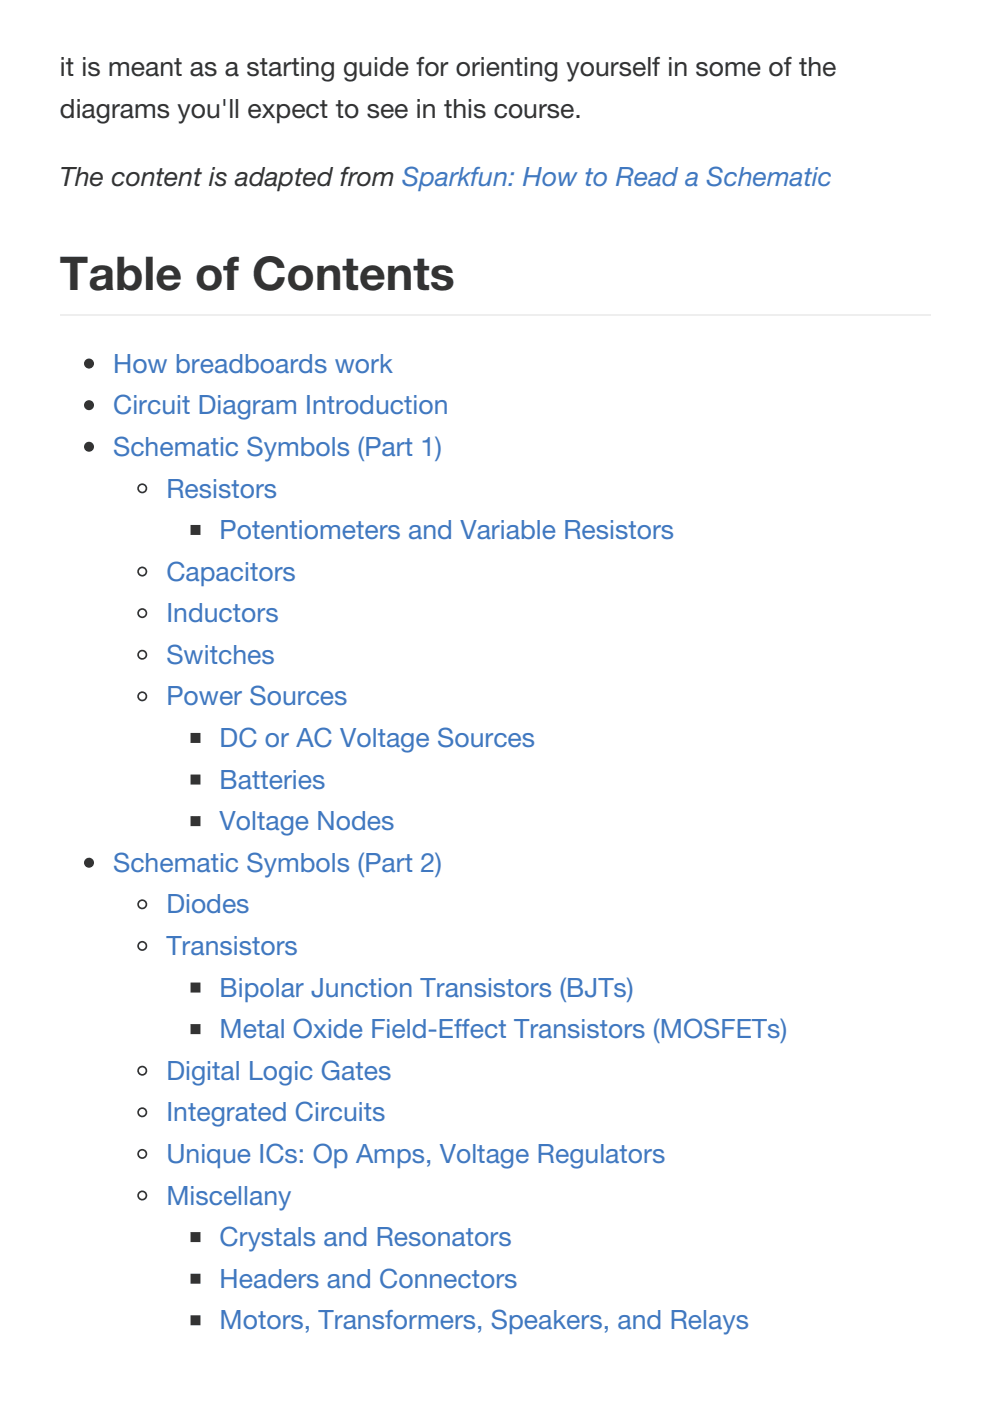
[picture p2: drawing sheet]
<svg xmlns="http://www.w3.org/2000/svg" width="210mm" height="297mm" viewBox="0 0 210 297" stroke-linecap="round" stroke-linejoin="round" font-family="sans-serif">
<defs><g id="words">
<text font-size="9.9" fill="#333" x="12.7" y="61.4">Table of Contents</text>
<g font-size="5.6" fill="#333">
<text x="12.7" y="16.2">it is meant as a starting guide for orienting yourself in some of the</text>
<text x="12.7" y="25">diagrams you'll expect to see in this course.</text>
<text x="12.7" y="39.5">The content is adapted from Sparkfun: How to Read a Schematic</text>
</g>
<g font-size="5.6" fill="#4078c0">
<text x="24" y="79">How breadboards work</text>
<text x="24" y="87.8">Circuit Diagram Introduction</text>
<text x="24" y="96.7">Schematic Symbols (Part 1)</text>
<text x="35.3" y="105.5">Resistors</text>
<text x="46.6" y="114.3">Potentiometers and Variable Resistors</text>
<text x="35.3" y="123.1">Capacitors</text>
<text x="35.3" y="131.9">Inductors</text>
<text x="35.3" y="140.8">Switches</text>
<text x="35.3" y="149.6">Power Sources</text>
<text x="46.6" y="158.4">DC or AC Voltage Sources</text>
<text x="46.6" y="167.2">Batteries</text>
<text x="46.6" y="176">Voltage Nodes</text>
<text x="24" y="184.9">Schematic Symbols (Part 2)</text>
<text x="35.3" y="193.7">Diodes</text>
<text x="35.3" y="202.5">Transistors</text>
<text x="46.6" y="211.3">Bipolar Junction Transistors (BJTs)</text>
<text x="46.6" y="220.1">Metal Oxide Field-Effect Transistors (MOSFETs)</text>
<text x="35.3" y="229">Digital Logic Gates</text>
<text x="35.3" y="237.8">Integrated Circuits</text>
<text x="35.3" y="246.6">Unique ICs: Op Amps, Voltage Regulators</text>
<text x="35.3" y="255.4">Miscellany</text>
<text x="46.6" y="264.2">Crystals and Resonators</text>
<text x="46.6" y="273">Headers and Connectors</text>
<text x="46.6" y="281.9">Motors, Transformers, Speakers, and Relays</text>
</g>
</g></defs>
<path d="M12.7 66.9h184.5" fill="none" stroke="#eee" stroke-width=".35"/>
<g fill="#333" stroke="#333" stroke-width=".35">
<circle cx="18.9" cy="77.1" r=".88"/>
<circle cx="18.9" cy="85.9" r=".88"/>
<circle cx="18.9" cy="94.7" r=".88"/>
<circle cx="18.9" cy="182.9" r=".88"/>
</g>
<g fill="none" stroke="#333" stroke-width=".35">
<circle cx="30.2" cy="103.5" r=".88"/>
<circle cx="30.2" cy="138.8" r=".88"/>
<circle cx="30.2" cy="130" r=".88"/>
<circle cx="30.2" cy="121.2" r=".88"/>
<circle cx="30.2" cy="147.6" r=".88"/>
<circle cx="30.2" cy="191.7" r=".88"/>
<circle cx="30.2" cy="200.6" r=".88"/>
<circle cx="30.2" cy="227" r=".88"/>
<circle cx="30.2" cy="235.8" r=".88"/>
<circle cx="30.2" cy="244.7" r=".88"/>
<circle cx="30.2" cy="253.5" r=".88"/>
</g>
<g fill="#333" stroke="#333" stroke-width=".35">
<path d="M40.6 111.5h1.7v1.7h-1.7z"/>
<path d="M40.6 155.6h1.7v1.7h-1.7z"/>
<path d="M40.6 164.4h1.7v1.8h-1.7z"/>
<path d="M40.6 173.2h1.7v1.8h-1.7z"/>
<path d="M40.6 208.5h1.7v1.8h-1.7z"/>
<path d="M40.6 217.3h1.7v1.8h-1.7z"/>
<path d="M40.6 261.4h1.7v1.8h-1.7z"/>
<path d="M40.6 270.2h1.7v1.8h-1.7z"/>
<path d="M40.6 279h1.7v1.8h-1.7z"/>
</g>
<use href="#words"/>
</svg>
